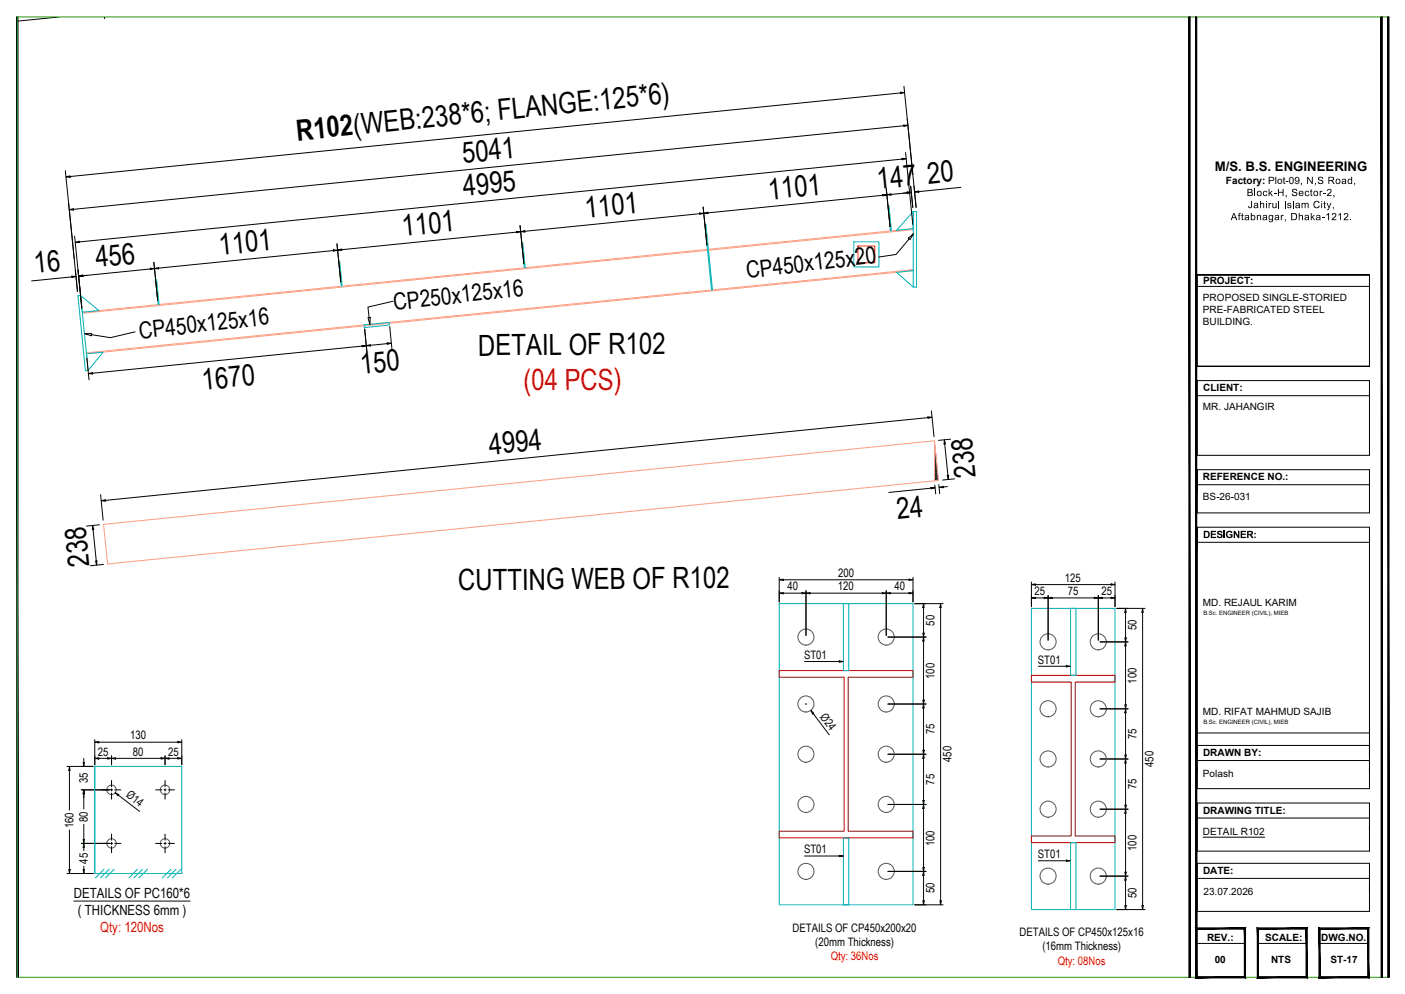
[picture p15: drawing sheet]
<svg xmlns="http://www.w3.org/2000/svg" width="420mm" height="297mm" viewBox="0 0 420 297" stroke-linecap="round" stroke-linejoin="round" font-family="sans-serif">
<defs><g id="words">
<g font-size="8.7">
<text x="88.9" y="42" transform="rotate(-6 88.9 42)">R102(WEB:238*6; FLANGE:125*6)</text>
<text x="138.5" y="48.7" transform="rotate(-6 138.5 48.7)">5041</text>
<text x="138.7" y="58.6" transform="rotate(-6 138.7 58.6)">4995</text>
<text x="230" y="59.6" transform="rotate(-6 230 59.6)">1101</text>
<text x="262.5" y="56.5" transform="rotate(-6 262.5 56.5)">147</text>
<text x="277.6" y="54.8" transform="rotate(-6 277.6 54.8)">20</text>
<text x="175.2" y="65.2" transform="rotate(-6 175.2 65.2)">1101</text>
<text x="120.5" y="70.7" transform="rotate(-6 120.5 70.7)">1101</text>
<text x="65.7" y="76.2" transform="rotate(-6 65.7 76.2)">1101</text>
<text x="10.5" y="81.7" transform="rotate(-6 10.5 81.7)">16</text>
<text x="28.8" y="79.9" transform="rotate(-6 28.8 79.9)">456</text>
<text x="143" y="106.2" transform="rotate(-1 143 106.2)">DETAIL OF R102</text>
<text x="108" y="111.8" transform="rotate(-6 108 111.8)">150</text>
<text x="60.7" y="116.5" transform="rotate(-6 60.7 116.5)">1670</text>
<text x="146.5" y="135.8" transform="rotate(-6 146.5 135.8)">4994</text>
<text x="291.8" y="142.4" transform="rotate(-96 291.8 142.4)">238</text>
<text x="268.4" y="155.2" transform="rotate(-6 268.4 155.2)">24</text>
<text x="26.8" y="169" transform="rotate(-96 26.8 169)">238</text>
<text x="137.1" y="176.4" transform="rotate(-1 137.1 176.4)">CUTTING WEB OF R102</text>
</g>
<text font-size="8.7" fill="#f00" x="156.5" y="116.6" transform="rotate(-1 156.5 116.6)">(04 PCS)</text>
<g font-size="7">
<text x="223.4" y="83.2" transform="rotate(-7 223.4 83.2)">CP450x125x20</text>
<text x="117.9" y="92.7" transform="rotate(-6 117.9 92.7)">CP250x125x16</text>
<text x="41.8" y="101.2" transform="rotate(-6 41.8 101.2)">CP450x125x16</text>
</g>
<g font-size="4.2" fill="#000a00">
<text x="22.1" y="268.4">DETAILS OF PC160*6</text>
<text x="23.3" y="273.4">( THICKNESS 6mm )</text>
</g>
<text font-size="4.2" fill="#f00" x="30" y="278.5">Qty: 120Nos</text>
<text font-size="3.9" x="363.3" y="51.1">M/S. B.S. ENGINEERING</text>
<g font-size="3.5" fill="#000a00">
<text x="250.7" y="172.4">200</text>
<text x="318.5" y="173.8">125</text>
<text x="235.5" y="176.4">40</text>
<text x="250.5" y="176.4">120</text>
<text x="267.5" y="176.4">40</text>
<text x="309.4" y="177.8">25</text>
<text x="319.3" y="177.8">75</text>
<text x="329.4" y="177.8">25</text>
<text x="279.5" y="187" transform="rotate(-90 279.5 187)">50</text>
<text x="339.9" y="188.4" transform="rotate(-90 339.9 188.4)">50</text>
<text x="240.5" y="196.8">ST01</text>
<text x="279.5" y="202.9" transform="rotate(-90 279.5 202.9)">100</text>
<text x="310.3" y="198.3">ST01</text>
<text x="339.9" y="204.3" transform="rotate(-90 339.9 204.3)">100</text>
<text x="245.1" y="214.2" transform="rotate(53 245.1 214.2)">Ø24</text>
<text x="38.9" y="220.9">130</text>
<text x="279.5" y="219.5" transform="rotate(-90 279.5 219.5)">75</text>
<text x="339.9" y="220.9" transform="rotate(-90 339.9 220.9)">75</text>
<text x="29.3" y="225.8">25</text>
<text x="39.8" y="225.8">80</text>
<text x="50.3" y="225.8">25</text>
<text x="284.6" y="227.7" transform="rotate(-90 284.6 227.7)">450</text>
<text x="345" y="229.2" transform="rotate(-90 345 229.2)">450</text>
<text x="26.3" y="234.1" transform="rotate(-90 26.3 234.1)">35</text>
<text x="37.5" y="238" transform="rotate(37 37.5 238)">Ø14</text>
<text x="279.5" y="234.5" transform="rotate(-90 279.5 234.5)">75</text>
<text x="339.9" y="235.9" transform="rotate(-90 339.9 235.9)">75</text>
<text x="26.3" y="245.6" transform="rotate(-90 26.3 245.6)">80</text>
<text x="22" y="247.5" transform="rotate(-90 22 247.5)">160</text>
<text x="240.5" y="255">ST01</text>
<text x="279.5" y="252.9" transform="rotate(-90 279.5 252.9)">100</text>
<text x="310.3" y="256.4">ST01</text>
<text x="339.9" y="254.3" transform="rotate(-90 339.9 254.3)">100</text>
<text x="26.3" y="258.1" transform="rotate(-90 26.3 258.1)">45</text>
<text x="279.5" y="267" transform="rotate(-90 279.5 267)">50</text>
<text x="339.9" y="268.4" transform="rotate(-90 339.9 268.4)">50</text>
<text x="237" y="278.4">DETAILS OF CP450x200x20</text>
<text x="304.9" y="279.8">DETAILS OF CP450x125x16</text>
<text x="243.8" y="282.6">(20mm Thickness)</text>
<text x="311.7" y="284">(16mm Thickness)</text>
</g>
<g font-size="3.5" fill="#f00">
<text x="248.4" y="286.8">Qty: 36Nos</text>
<text x="316.3" y="288.2">Qty: 08Nos</text>
</g>
<g font-size="3">
<text x="366.6" y="55">Factory: Plot-09</text>
<text x="372.8" y="58.6">Block-H, Sector-2,</text>
<text x="388.7" y="55">, N,S Road,</text>
<text x="368" y="65.8">Aftabnagar, Dhaka-1212.</text>
<text x="373.2" y="62.2">Jahirul Islam City,</text>
<text x="359.7" y="90">PROPOSED SINGLE-STORIED</text>
<text x="359.8" y="84.8">PROJECT:</text>
<text x="359.7" y="93.6">PRE-FABRICATED STEEL</text>
<text x="359.7" y="97.2">BUILDING.</text>
<text x="359.8" y="117">CLIENT:</text>
<text x="359.7" y="122.6">MR. JAHANGIR</text>
<text x="359.7" y="143.6">REFERENCE NO.:</text>
<text x="359.7" y="149.3">BS-26-031</text>
<text x="359.8" y="160.8">DESIGNER:</text>
<text x="359.7" y="181.2">MD. REJAUL KARIM</text>
<text x="359.7" y="213.7">MD. RIFAT MAHMUD SAJIB</text>
<text x="359.8" y="226">DRAWN BY:</text>
<text x="359.7" y="232.3">Polash</text>
<text x="359.8" y="243.2">DRAWING TITLE:</text>
<text x="359.7" y="249.5">DETAIL R102</text>
<text x="359.8" y="261.2">DATE:</text>
<text x="359.9" y="267.6">23.07.2026</text>
<text x="361" y="281.1">REV.:</text>
<text x="378.4" y="281.2">SCALE:</text>
<text x="395.1" y="281.2">DWG.NO.</text>
<text x="363.2" y="287.8">00</text>
<text x="380.1" y="287.9">NTS</text>
<text x="397.9" y="287.9">ST-17</text>
</g>
<g font-size="1.8">
<text x="359.9" y="183.9">B.Sc. ENGINEER (CIVIL), MIEB</text>
<text x="359.9" y="216.5">B.Sc. ENGINEER (CIVIL), MIEB</text>
</g>
</g></defs>
<!-- layer: DIM -->
<g fill="none" stroke="#000" stroke-width=".3">
<path d="M17.6 5.1l-12.4 1.2M31.2 5.1l.1 .5M269.3 27.8l-248.3 25M270.3 37.6l-248.3 25M270.3 25.8l2.7 26.4M271.3 35.6l2.7 26.4M19.5 51l2.7 26.3M264 58.4l-52.3 5.2M265 56.4l1.2 11.4M269.7 47.5l-246 24.8M270.8 45.6l2.2 21.5M271.3 57.6l-4.9 .5"/>
<path d="M272.3 55.6l.7 6.4M287.3 56l-12.6 1.3M20.5 60.8l2.7 26.4-.7-6.4M22.3 70.6l2.2 21.5M46 78.4l1.2 11.4M99.7 74.9l-52.2 5.2M100.8 72.9l1.1 11.4M154.5 69.4l-52.3 5.2M155.5 67.4l1.2 11.4M209.2 63.9l-52.2 5.2M210.3 61.9l1.1 11.4M21.5 82.7l-12.1 1.3"/>
<path d="M23.3 80.7l.7 6.4M45 80.4l-20.2 2M109.1 98.3l.6 6.9M116.5 97.6l.7 6.8M26 107l.6 6.5M108.3 103.4l-80.6 8.1M115.8 102.7l-5 .5M277.5 124.8l-246 24.7M278.5 122.8l.8 7.7M279.5 132.2h-.1M279.5 132.6l-.1 .1M279.6 133.1l-.2 .1"/>
<path d="M279.6 133.5l-.2 .2M279.7 133.9l-.3 .3M279.7 134.4l-.3 .3M279.7 134.8l-.3 .4M279.8 135.3l-.4 .4M279.8 135.7l-.4 .5M279.9 136.2l-.5 .5M279.9 136.6l-.5 .6M280 137.1l-.6 .6M280 137.5l-.6 .7M280.1 138l-.7 .7M280.1 138.4l-.7 .8"/>
<path d="M280.1 138.9l-.7 .8M280.2 139.3l-.8 1M280.2 139.8l-.8 .9M282.5 132.7l1 9.3M284.3 131.2l-3.6 .4M27.8 158.3l1 9.3M29.7 156.8l-3.9 .4M30.1 147.8l.7 7.7M278.4 145.9l-12.6 1.3M279.5 144.9l.3 2.7M280.3 140.2l-.9 1.1M280.3 140.7l-.9 1.1"/>
<path d="M280.4 141.1l-1 1.1M280.4 141.5l-1 1.3M280.5 142l-1.1 1.3M280.5 142.4l-1 1.3M280.6 142.9l-.7 .7M280.6 143.3l-.2 .3M280.8 144.8l.2 2.7M283.3 145.4l-1.2 .1M285.5 143.1l-3.6 .4M30.9 168.7l-3.9 .4"/>
</g>
<!-- layer: Rafter -->
<path d="M266.1 68.9h.1M273.1 68.3l-248.5 25M273.1 68.6l-248.5 25M274.1 68.5h.1M273.1 80.9l-247.3 24.8M273.1 80.6l-247.3 24.8M279.4 131.7l1.2 11.9-1.2 .1M31 156.7l248.4-25v12l-247.2 24.8z" fill="none" stroke="#ff9f7f" stroke-width=".3"/>
<!-- layer: Strut -->
<path d="M256.6 73.5h5v5h-5z" fill="none" stroke="#f00" stroke-width=".3"/>
<!-- layer: Connection Plate -->
<g fill="none" stroke="#00b3b3" stroke-width=".3">
<path d="M255.3 72.3h7.5v7.5h-7.5zM273.1 63.2v5.1l-5 .5 5-5.6h1v22.6h-1zM23.3 88.4l.8-.1 2.3 22.4-.9 .1zM24.1 88.3l5.5 4.5-5 .5zM108.9 97.1l7.5-.8v.8l-7.5 .8zM273.1 80.9l-5 .5 5 4.4M25.8 105.7l5-.5-4.4 5.5zM233 180.4h40v90h-40zM308.4 181.8h25v90h-25zM28.3 229h26.1v32h-26.1zM31.1 259.8l-2.5 2.5M32.6 259.8l-2.5 2.5"/>
<path d="M34.1 259.8l-2.5 2.5M41.1 259.8l-2.5 2.5M42.6 259.8l-2.5 2.5M44.1 259.8l-2.5 2.5M51.1 259.8l-2.5 2.5M52.6 259.8l-2.5 2.5M54.1 259.8l-2.5 2.5"/>
</g>
<!-- layer: Stiffener -->
<path d="M211.6 74.8h.3l1.2 11.8h-.3zM252.2 180.4h1.6v20h-1.6zM320.1 181.8h1.6v20h-1.6zM252.2 250.4h1.6v20h-1.6zM320.1 251.8h1.6v20h-1.6z" fill="none" stroke="#008ab8" stroke-width=".3"/>
<!-- layer: Purlin Cleat -->
<path d="M101.3 78h.3l.7 7.5h-.3zM156 72.5h.3l.8 7.5h-.3zM210.8 67h.3l.7 7.5h-.3zM265.5 61.6l.4-.1 .7 7.5h-.3zM46.5 83.6l.3-.1 .8 7.5h-.3z" fill="none" stroke="#0cc" stroke-width=".3"/>
<!-- layer: 0 -->
<g fill="none" stroke="#000" stroke-width=".3">
<path d="M269.3 27.6l1.2 .1-1.2 .3zM270.2 37.4l1.3 .1-1.2 .3zM19.7 52.9l1.3-.4v.5zM263.9 58.2h1.3l-1.2 .4zM265.2 58.2l1.2-.3 .1 .4zM269.7 47.3l1.3 .1-1.2 .4zM271.3 57.4l1.2 .1-1.2 .3zM273.5 57.4l1.2-.3 .1 .4zM20.7 62.7l1.2-.4 .1 .5zM22.5 72.4l1.2-.3 .1 .4zM99.7 74.7h1.2l-1.2 .4zM100.9 74.7l1.3-.3v.4z"/>
<path d="M154.4 69.2h1.3l-1.2 .4zM155.7 69.2l1.2-.3 .1 .4zM209.2 63.7h1.3l-1.3 .4zM210.5 63.7l1.2-.3v.4zM271.6 71.2l1.6-1.3-1.1 1.7zM271.9 71.4l-3.9 4.6-5.2 .8M21.5 82.5l1.2 .1-1.2 .3zM23.5 82.5l1.2-.3 .1 .4zM25.3 99.7h2.1l-.1 .6zM40.4 99.2l-7.4 1.7-5.7-.9M44.9 80.2h1.3l-1.2 .4zM46.2 80.2l1.2-.3 .1 .4z"/>
<path d="M110 95l.7-.1-.1 2zM117.5 90.1l-7.5 1.7 .4 3.1M26.5 111.7l1.2-.4v.4zM108.3 103.2l1.2 .1-1.2 .3zM109.5 103.3l1.3-.3v.4zM115.8 102.5l1.3 .1-1.3 .3zM277.5 124.6l1.2 .1-1.2 .3zM282.4 131.4l.3 1.3h-.4zM27.7 157l.3 1.2-.4 .1zM30.3 149.7l1.2-.4v.4zM278.4 145.7l1.2 .1-1.2 .3zM280.8 145.7l1.2-.4 .1 .4z"/>
<path d="M283.3 142.1l.4-.1-.1 1.3zM28.6 167.6h.4l-.1 1.3z"/>
</g>
<g fill="none" stroke="#545454" stroke-width=".3">
<circle cx="241" cy="190.4" r="2.4"/>
<circle cx="265" cy="190.4" r="2.4"/>
<circle cx="313.4" cy="191.8" r="2.4"/>
<circle cx="328.4" cy="191.8" r="2.4"/>
<circle cx="241" cy="210.4" r="2.4"/>
<circle cx="265" cy="210.4" r="2.4"/>
<circle cx="313.4" cy="211.8" r="2.4"/>
<circle cx="328.4" cy="211.8" r="2.4"/>
<circle cx="33.3" cy="236" r="1.41"/>
<circle cx="49.4" cy="236" r="1.41"/>
<circle cx="241" cy="225.4" r="2.4"/>
<circle cx="265" cy="225.4" r="2.4"/>
<circle cx="313.4" cy="226.8" r="2.4"/>
<circle cx="328.4" cy="226.8" r="2.4"/>
<circle cx="33.3" cy="252" r="1.41"/>
<circle cx="49.4" cy="252" r="1.41"/>
<circle cx="241" cy="240.4" r="2.4"/>
<circle cx="265" cy="240.4" r="2.4"/>
<circle cx="313.4" cy="241.8" r="2.4"/>
<circle cx="328.4" cy="241.8" r="2.4"/>
<circle cx="241" cy="260.4" r="2.4"/>
<circle cx="265" cy="260.4" r="2.4"/>
<circle cx="313.4" cy="261.8" r="2.4"/>
<circle cx="328.4" cy="261.8" r="2.4"/>
</g>
<!-- layer: 000 Steel Column -->
<path d="M233 200.4h40v2h-19.4v46h19.4v2h-40v-2h19.4v-46h-19.4zM308.4 201.8h25v2h-11.9v46h11.9v2h-25v-2h11.9v-46h-11.9z" fill="none" stroke="#a30000" stroke-width=".3"/>
<!-- layer: DIM STEEL -->
<g fill="none" stroke="#000a00" stroke-width=".3">
<path d="M233 172.5v7.4M234.2 177.3h5.6M234.2 173.3h37.6M241 176.5v13.4M242.2 177.3h21.6M265 176.5v13.4M266.2 177.3h5.6M273 172.5v7.4M308.4 173.9v7.4M309.6 178.7h2.6M309.6 174.7h22.7M313.4 177.9v13.4"/>
<path d="M314.6 178.7h12.6M328.4 177.9v13.4M329.6 178.7h2.7M333.4 173.9v7.4M265.5 190.4h11.4M273.5 180.4h8.5M276.2 181.6v7.6M276.2 191.6v17.6M281.3 181.6v87.6M329 191.8h8.3M333.9 181.8h8.5M336.6 183v7.6"/>
<path d="M336.6 193v17.6M341.7 183v87.6M240.9 210.4h.2M241 210.3v.2M243.2 213.3l4.8 6.3M265.5 210.4h11.4M276.2 211.6v12.6M329 211.8h8.3M336.6 213v12.6M20 229h7.9M20.8 230.2v11.9M24.3 236h8.6"/>
<path d="M25.1 226.6v1.2M25.1 237.2v4.6M28.3 221v7.5M29.5 226.6h2.7M29.5 221.8h23.6M33.3 236h.1M33.4 225.9v2.6M33.4 236v.1M34.5 226.6h13.7M35.4 237.6l6.3 4.9M49.4 225.9v2.6M50.5 226.6h2.6"/>
<path d="M54.4 221v7.5M265.5 225.4h11.4M276.2 226.6v12.6M329 226.8h8.3M336.6 228v12.6M20.8 248v11.8M24.3 252h8.6M25.1 246.3v4.5M25.1 253.2v1M25.1 258.9v.9M265.5 240.4h11.4M276.2 241.6v17.6"/>
<path d="M329 241.8h8.3M336.6 243v17.6M20 261h7.9M22.1 269.3h34.8M265.5 260.4h11.4M273.5 270.4h8.5M276.2 261.6v7.6M329 261.8h8.3M333.9 271.8h8.5M336.6 263v7.6"/>
</g>
<!-- layer: 0 -->
<g fill="none" stroke="#000a00" stroke-width=".3">
<path d="M233 177.3l1.2-.2v.3zM233 173.3l1.2-.2v.4zM239.8 177.1l1.2 .2-1.2 .1zM241 177.3l1.2-.2v.3zM263.8 177.1l1.2 .2-1.2 .1zM265 177.3l1.2-.2v.3zM271.8 177.1l1.2 .2-1.2 .1zM271.8 173.1l1.2 .2-1.2 .2zM308.4 178.7l1.2-.2v.4zM308.4 174.7l1.2-.2v.4zM312.2 178.5l1.2 .2-1.2 .2zM313.4 178.7l1.2-.2v.4z"/>
<path d="M327.2 178.5l1.2 .2-1.2 .2zM328.4 178.7l1.2-.2v.4zM332.3 178.5l1.1 .2-1.1 .2zM332.3 174.5l1.1 .2-1.1 .2zM240.6 197.7h10.4M251 197.5l1.2 .2-1.2 .2zM276 189.2h.4l-.2 1.2zM276.2 180.4l.2 1.2h-.4zM276.2 190.4l.2 1.2h-.4zM281.3 180.4l.2 1.2h-.4zM310.5 199.1h8.4M318.9 198.9l1.2 .2-1.2 .2z"/>
<path d="M336.4 190.6h.4l-.2 1.2zM336.6 181.8l.2 1.2h-.4zM336.6 191.8l.2 1.2h-.4zM341.7 181.8l.2 1.2h-.4zM242.5 212.3l.9 .8-.4 .3zM276 209.2h.4l-.2 1.2zM276.2 210.4l.2 1.2h-.4zM336.4 210.6h.4l-.2 1.2zM336.6 211.8l.2 1.2h-.4zM20.8 229l.2 1.2h-.4zM24.9 227.8h.4l-.2 1.2zM25.1 236l.2 1.2h-.4z"/>
<path d="M28.3 226.6l1.2-.2v.4zM28.3 221.8l1.2-.2v.4zM32.2 226.4l1.2 .2-1.2 .2zM33.4 226.6l1.1-.2v.4zM34.5 236.9l1 .6-.2 .3zM48.2 226.4l1.2 .2-1.2 .2zM49.4 226.6l1.1-.2v.4zM53.1 226.4l1.3 .2-1.3 .2zM53.1 221.6l1.3 .2-1.3 .2zM276 224.2h.4l-.2 1.2zM276 239.2h.4l-.2 1.2zM276.2 225.4l.2 1.2h-.4z"/>
<path d="M336.4 225.6h.4l-.2 1.2zM336.6 226.8l.2 1.2h-.4zM20.6 259.8h.4l-.2 1.2zM24.9 250.8h.4l-.2 1.2zM24.9 259.8h.4l-.2 1.2zM25.1 252l.2 1.2h-.4zM240.6 255.8h10.4M251 255.6l1.2 .2-1.2 .2zM276 259.2h.4l-.2 1.2zM276.2 240.4l.2 1.2h-.4zM310.5 257.2h8.4M318.9 257l1.2 .2-1.2 .2z"/>
<path d="M336.4 240.6h.4l-.2 1.2zM336.6 241.8l.2 1.2h-.4zM276 269.2h.4l-.2 1.2zM276.2 260.4l.2 1.2h-.4zM281.1 269.2h.4l-.2 1.2zM336.4 260.6h.4l-.2 1.2zM336.4 270.6h.4l-.2 1.2zM336.6 261.8l.2 1.2h-.4zM341.5 270.6h.4l-.2 1.2z"/>
</g>
<!-- layer: CLEAT -->
<path d="M54.4 229h-26.1v32" fill="none" stroke="#0ff" stroke-width=".3"/>
<!-- layer: Center line -->
<g fill="none" stroke="#000" stroke-width=".3">
<path d="M30.5 236h1.9M33 236h.7M33.4 233.2v1.9M33.4 235.7v.7M33.4 237v1.8M34.3 236h1.9M46.5 236h1.9M49 236h.7M49.4 233.2v1.9M49.4 235.7v.7M49.4 237v1.8M50.3 236h1.9"/>
<path d="M30.5 252h1.9M33 252h.7M33.4 249.2v1.9M33.4 251.7v.7M33.4 253v1.8M34.3 252h1.9M46.5 252h1.9M49 252h.7M49.4 249.2v1.9M49.4 251.7v.7M49.4 253v1.8M50.3 252h1.9"/>
</g>
<!-- layer: Template -->
<g fill="#000" stroke="#000" stroke-width=".3">
<path d="M5 5.1v286.9h.4zM5 5.1h.4v286.9z"/>
<path d="M355.5 5.1v286.9h.4zM355.5 5.1h.4v286.9z"/>
<path d="M357.5 5.1v286.9h.4zM357.5 5.1h.4v286.9z"/>
<path d="M357.9 291.9l-.4 .3 14.6-.3zM357.5 292.2l14.6-.3 .4 .3zM372.1 277.7v14.2l.4 .3zM372.1 277.7l.4-.4v14.9zM357.9 277.7h14.2l.4-.4zM357.5 277.3h15l-14.6 .4zM357.5 277.3l.4 14.6v-14.2zM357.5 277.3l.4 14.6-.4 .3z"/>
<path d="M376.3 291.9l-.3 .3 14.6-.3zM376 292.2l14.6-.3 .3 .3zM390.6 277.7v14.2l.3 .3zM390.6 277.7l.3-.4v14.9zM376.3 277.7h14.3l.3-.4zM376 277.3h14.9l-14.6 .4zM376 277.3l.3 14.6v-14.2zM376 277.3l.3 14.6-.3 .3z"/>
<path d="M394.8 291.9l-.4 .3 14.6-.3zM394.4 292.2l14.6-.3 .4 .3zM409 277.7v14.2l.4 .3zM409 277.7l.4-.4v14.9zM394.8 277.7h14.2l.4-.4zM394.4 277.3h15l-14.6 .4zM394.4 277.3l.4 14.6v-14.2zM394.4 277.3l.4 14.6-.4 .3z"/>
<path d="M413 5.1v286.9h.4zM413 5.1h.4v286.9z"/>
<path d="M415 5.1v286.9h.4zM415 5.1h.4v286.9z"/>
</g>
<path d="M5.2 5.1h410v286.9h-410z" fill="none" stroke="#259500" stroke-width=".3"/>
<g fill="none" stroke="#000" stroke-width=".3">
<path d="M358.1 82.2h51.4h-51.4v27.3M358.1 85.6h51.4M409.5 82.2v27.3M358.1 113.7h51.4v22.4h-51.4zM358.1 118.2h51.4M409.5 109.5h-51.4h51.4M358.1 157.6v78.1h51.4v-12.9h-51.4M358.1 140.4v12.9h51.4v-12.9h-51.4v6.6M358.1 144.9h51.4M358.1 164.2v-6.6h51.4v68.6M358.1 162.1h51.4M358.1 219h51.4"/>
<path d="M358.1 240h51.4v14.3h-51.4zM358.1 227.3h51.4M409.5 229.7v1.2M358.1 258h51.4v14.4h-51.4zM358.1 244.5h51.4M359.7 250.2h18.5M358.1 262.5h51.4M357.7 281.9h14.6M376.2 281.9h14.5M394.6 281.9h14.6"/>
</g>
<g fill="#000">
<path d="M375.1 159.2h.4v.4h-.4zM375.1 160.4h.4v.4h-.4z"/>
<path d="M372.9 158.6l1.3 .1 .4 .2 .1 .6-.6 .3 .8 1h-.5l-.9-.9h-.1v.9h-.5zM373.4 159v.5l.8-.1-.1-.4z"/>
</g>
<!-- layer: 0 -->
<path d="M397 56.6l.7-.2 .4 .3v.7l-.9 .9h1v.3h-1.4l1.1-1.5-.3-.5-.3 .1-.2 .4h-.2zM398.8 58.3h.3l-.3 .7zM405 54.7h.3l-.3 .7zM396.7 60.6h.3l.4 1.3 .5-1.3h.2l-.6 1.8-.4 .4-.3-.3h.4l.1-.3zM398.6 61.9h.3l-.3 .7zM402 63.8l.7-.1 .5 .3v.5l-1 1h1v.3h-1.4l1.1-1.5-.3-.4-.8 .4zM403.8 65.5h.3v.3h-.3z" fill="#000"/>
<use href="#words"/>
</svg>
